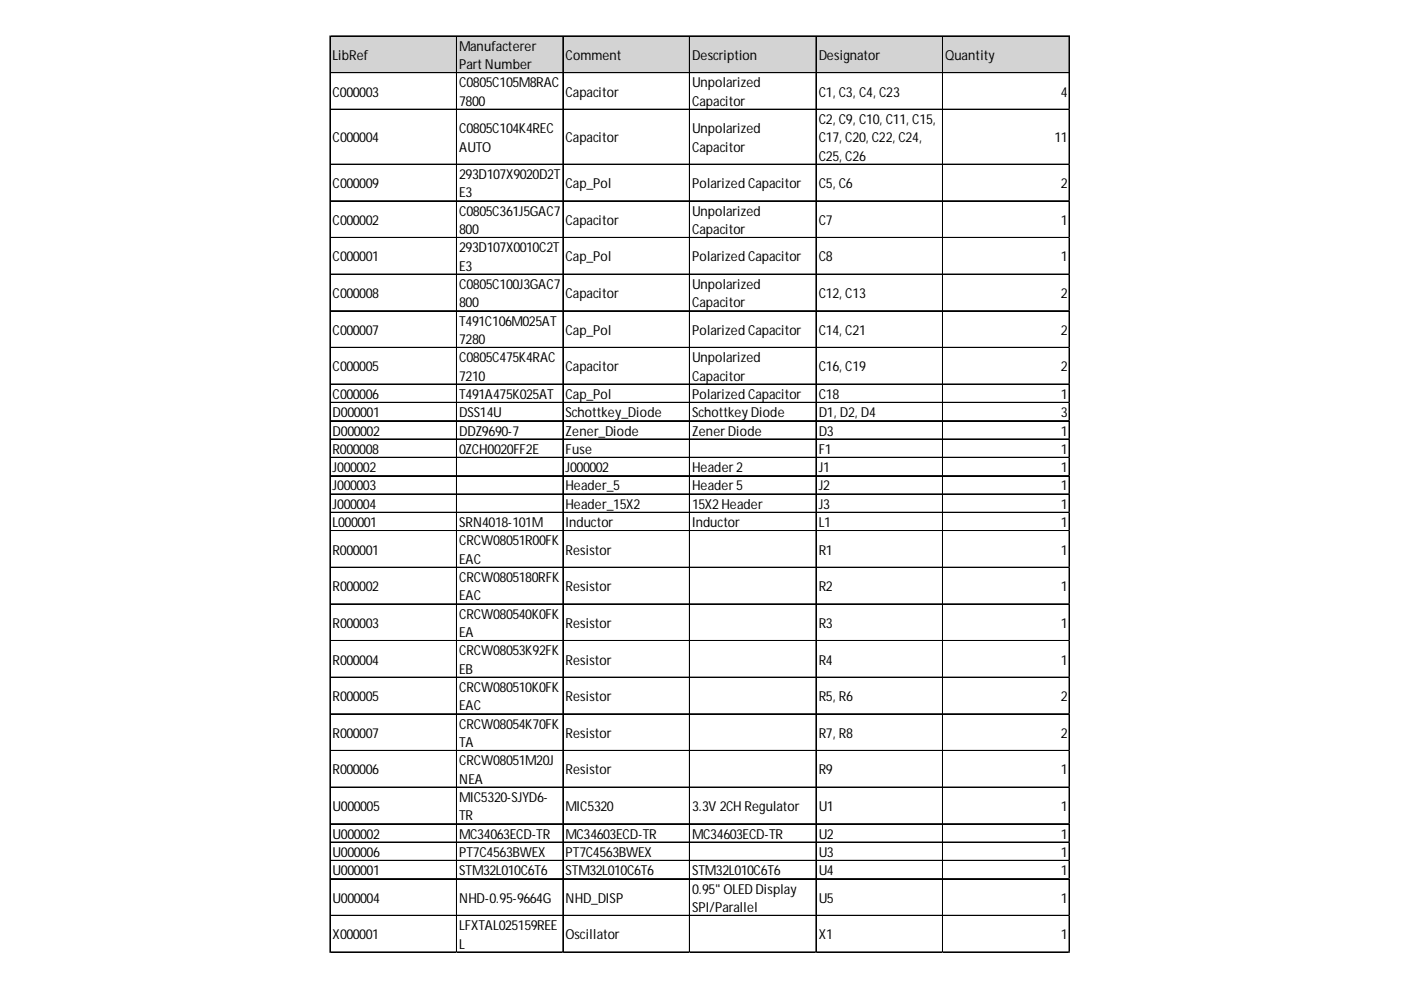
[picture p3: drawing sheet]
<svg xmlns="http://www.w3.org/2000/svg" width="297mm" height="210mm" viewBox="0 0 297 210" stroke-linecap="round" stroke-linejoin="round" font-family="sans-serif">
<defs><g id="words">
<g font-size="2.9">
<text x="97.4" y="10.8">Manufacterer</text>
<text x="70.5" y="12.7">LibRef</text>
<text x="97.4" y="14.6">PartNumber</text>
<text x="119.9" y="12.7">Comment</text>
<text x="146.7" y="12.7">Description</text>
<text x="173.6" y="12.7">Designator</text>
<text x="200.4" y="12.7">Quantity</text>
<text x="70.5" y="20.5">C000003</text>
<text x="97.4" y="18.5">C0805C105M8RAC</text>
<text x="97.4" y="22.4">7800</text>
<text x="119.9" y="20.5">Capacitor</text>
<text x="146.7" y="18.5">Unpolarized</text>
<text x="146.7" y="22.4">Capacitor</text>
<text x="173.6" y="20.5">C1, C3, C4, C23</text>
<text x="224.9" y="20.5">4</text>
<text x="97.4" y="28.2">C0805C104K4REC</text>
<text x="146.7" y="28.2">Unpolarized</text>
<text x="173.6" y="26.3">C2, C9, C10, C11, C15,</text>
<text x="70.5" y="30.2">C000004</text>
<text x="97.4" y="32.1">AUTO</text>
<text x="119.9" y="30.2">Capacitor</text>
<text x="146.7" y="32.1">Capacitor</text>
<text x="173.6" y="30.2">C17, C20, C22, C24,</text>
<text x="173.6" y="34.1">C25, C26</text>
<text x="223.5" y="30.2">11</text>
<text x="70.5" y="39.9">C000009</text>
<text x="97.4" y="38">293D107X9020D2T</text>
<text x="97.4" y="41.8">E3</text>
<text x="119.9" y="39.9">Cap_Pol</text>
<text x="146.7" y="39.9">Polarized Capacitor</text>
<text x="173.6" y="39.9">C5, C6</text>
<text x="224.9" y="39.9">2</text>
<text x="70.5" y="47.7">C000002</text>
<text x="97.4" y="45.7">C0805C361J5GAC7</text>
<text x="119.9" y="47.7">Capacitor</text>
<text x="146.7" y="45.7">Unpolarized</text>
<text x="173.6" y="47.7">C7</text>
<text x="224.9" y="47.7">1</text>
<text x="97.4" y="49.6">800</text>
<text x="97.4" y="53.5">293D107X0010C2T</text>
<text x="146.7" y="49.6">Capacitor</text>
<text x="70.5" y="55.4">C000001</text>
<text x="97.4" y="57.4">E3</text>
<text x="119.9" y="55.4">Cap_Pol</text>
<text x="146.7" y="55.4">Polarized Capacitor</text>
<text x="173.6" y="55.4">C8</text>
<text x="224.9" y="55.4">1</text>
<text x="70.5" y="63.2">C000008</text>
<text x="97.4" y="61.3">C0805C100J3GAC7</text>
<text x="97.4" y="65.1">800</text>
<text x="119.9" y="63.2">Capacitor</text>
<text x="146.7" y="61.3">Unpolarized</text>
<text x="146.7" y="65.1">Capacitor</text>
<text x="173.6" y="63.2">C12, C13</text>
<text x="224.9" y="63.2">2</text>
<text x="70.5" y="71">C000007</text>
<text x="97.4" y="69">T491C106M025AT</text>
<text x="119.9" y="71">Cap_Pol</text>
<text x="146.7" y="71">Polarized Capacitor</text>
<text x="173.6" y="71">C14, C21</text>
<text x="224.9" y="71">2</text>
<text x="97.4" y="72.9">7280</text>
<text x="97.4" y="76.8">C0805C475K4RAC</text>
<text x="146.7" y="76.8">Unpolarized</text>
<text x="70.5" y="78.7">C000005</text>
<text x="97.4" y="80.7">7210</text>
<text x="119.9" y="78.7">Capacitor</text>
<text x="146.7" y="80.7">Capacitor</text>
<text x="173.6" y="78.7">C16, C19</text>
<text x="224.9" y="78.7">2</text>
<text x="70.5" y="84.6">C000006</text>
<text x="70.5" y="88.5">D000001</text>
<text x="97.4" y="84.6">T491A475K025AT</text>
<text x="97.4" y="88.5">DSS14U</text>
<text x="119.9" y="84.6">Cap_Pol</text>
<text x="119.9" y="88.5">Schottkey_Diode</text>
<text x="146.7" y="84.6">Polarized Capacitor</text>
<text x="146.7" y="88.5">SchottkeyDiode</text>
<text x="173.6" y="84.6">C18</text>
<text x="173.6" y="88.5">D1, D2, D4</text>
<text x="224.9" y="84.6">1</text>
<text x="224.9" y="88.5">3</text>
<text x="70.5" y="92.3">D000002</text>
<text x="97.4" y="92.3">DDZ9690-7</text>
<text x="119.9" y="92.3">Zener_Diode</text>
<text x="146.7" y="92.3">ZenerDiode</text>
<text x="173.6" y="92.3">D3</text>
<text x="224.9" y="92.3">1</text>
<text x="70.5" y="96.2">R000008</text>
<text x="70.5" y="100.1">J000002</text>
<text x="97.4" y="96.2">0ZCH0020FF2E</text>
<text x="119.9" y="96.2">Fuse</text>
<text x="119.9" y="100.1">J000002</text>
<text x="146.7" y="100.1">Header2</text>
<text x="173.6" y="96.2">F1</text>
<text x="173.6" y="100.1">J1</text>
<text x="224.9" y="96.2">1</text>
<text x="224.9" y="100.1">1</text>
<text x="70.5" y="104">J000003</text>
<text x="70.5" y="107.9">J000004</text>
<text x="119.9" y="104">Header_5</text>
<text x="119.9" y="107.9">Header_15X2</text>
<text x="146.7" y="104">Header5</text>
<text x="146.7" y="107.9">15X2Header</text>
<text x="173.6" y="104">J2</text>
<text x="173.6" y="107.9">J3</text>
<text x="224.9" y="104">1</text>
<text x="224.9" y="107.9">1</text>
<text x="70.5" y="111.8">L000001</text>
<text x="97.4" y="111.8">SRN4018-101M</text>
<text x="119.9" y="111.8">Inductor</text>
<text x="146.7" y="111.8">Inductor</text>
<text x="173.6" y="111.8">L1</text>
<text x="224.9" y="111.8">1</text>
<text x="70.5" y="117.6">R000001</text>
<text x="97.4" y="115.6">CRCW08051R00FK</text>
<text x="97.4" y="119.5">EAC</text>
<text x="119.9" y="117.6">Resistor</text>
<text x="173.6" y="117.6">R1</text>
<text x="224.9" y="117.6">1</text>
<text x="70.5" y="125.4">R000002</text>
<text x="97.4" y="123.4">CRCW0805180RFK</text>
<text x="119.9" y="125.4">Resistor</text>
<text x="173.6" y="125.4">R2</text>
<text x="224.9" y="125.4">1</text>
<text x="97.4" y="127.3">EAC</text>
<text x="97.4" y="131.2">CRCW080540K0FK</text>
<text x="70.5" y="133.1">R000003</text>
<text x="97.4" y="135.1">EA</text>
<text x="119.9" y="133.1">Resistor</text>
<text x="173.6" y="133.1">R3</text>
<text x="224.9" y="133.1">1</text>
<text x="70.5" y="140.9">R000004</text>
<text x="97.4" y="139">CRCW08053K92FK</text>
<text x="97.4" y="142.8">EB</text>
<text x="119.9" y="140.9">Resistor</text>
<text x="173.6" y="140.9">R4</text>
<text x="224.9" y="140.9">1</text>
<text x="70.5" y="148.7">R000005</text>
<text x="97.4" y="146.7">CRCW080510K0FK</text>
<text x="119.9" y="148.7">Resistor</text>
<text x="173.6" y="148.7">R5, R6</text>
<text x="224.9" y="148.7">2</text>
<text x="97.4" y="150.6">EAC</text>
<text x="97.4" y="154.5">CRCW08054K70FK</text>
<text x="70.5" y="156.4">R000007</text>
<text x="97.4" y="158.4">TA</text>
<text x="119.9" y="156.4">Resistor</text>
<text x="173.6" y="156.4">R7, R8</text>
<text x="224.9" y="156.4">2</text>
<text x="70.5" y="164.2">R000006</text>
<text x="97.4" y="162.3">CRCW08051M20J</text>
<text x="97.4" y="166.1">NEA</text>
<text x="119.9" y="164.2">Resistor</text>
<text x="173.6" y="164.2">R9</text>
<text x="224.9" y="164.2">1</text>
<text x="70.5" y="172">U000005</text>
<text x="97.4" y="170">MIC5320-SJYD6-</text>
<text x="97.4" y="173.9">TR</text>
<text x="119.9" y="172">MIC5320</text>
<text x="146.7" y="172">3.3V 2CH Regulator</text>
<text x="173.6" y="172">U1</text>
<text x="224.9" y="172">1</text>
<text x="70.5" y="177.8">U000002</text>
<text x="97.4" y="177.8">MC34063ECD-TR</text>
<text x="119.9" y="177.8">MC34603ECD-TR</text>
<text x="146.7" y="177.8">MC34603ECD-TR</text>
<text x="173.6" y="177.8">U2</text>
<text x="224.9" y="177.8">1</text>
<text x="70.5" y="181.7">U000006</text>
<text x="70.5" y="185.6">U000001</text>
<text x="97.4" y="181.7">PT7C4563BWEX</text>
<text x="97.4" y="185.6">STM32L010C6T6</text>
<text x="119.9" y="181.7">PT7C4563BWEX</text>
<text x="119.9" y="185.6">STM32L010C6T6</text>
<text x="146.7" y="185.6">STM32L010C6T6</text>
<text x="173.6" y="181.7">U3</text>
<text x="173.6" y="185.6">U4</text>
<text x="224.9" y="181.7">1</text>
<text x="224.9" y="185.6">1</text>
<text x="70.5" y="191.4">U000004</text>
<text x="97.4" y="191.4">NHD-0.95-9664G</text>
<text x="119.9" y="191.4">NHD_DISP</text>
<text x="146.7" y="189.5">0.95&quot; OLED Display</text>
<text x="173.6" y="191.4">U5</text>
<text x="224.9" y="191.4">1</text>
<text x="97.4" y="197.2">LFXTAL025159REE</text>
<text x="146.7" y="193.3">SPI/Parallel</text>
<text x="70.5" y="199.2">X000001</text>
<text x="97.4" y="201.1">L</text>
<text x="119.9" y="199.2">Oscillator</text>
<text x="173.6" y="199.2">X1</text>
<text x="224.9" y="199.2">1</text>
</g>
</g></defs>
<path d="M70.1 7.7h156.8v7.9h-156.8z" fill="#d3d3d3"/>
<g fill="none" stroke="#000" stroke-width=".21">
<path d="M69.9 7.6v194.4M70 7.6v194.4M70.1 7.6h156.8M70.1 7.7h156.8M70.1 15.4h156.8M70.1 15.5h156.8M96.8 7.8v194.2M96.9 7.8v194.2M119.3 7.8v194.2M119.4 7.8v194.2M146.2 7.8v194.2M146.3 7.8v194.2"/>
<path d="M173 7.8v194.2M173.1 7.8v194.2M199.8 7.8v194.2M199.9 7.8v194.2M226.7 7.8v194.2M226.8 7.8v194.2M70.1 23.1h156.8M70.1 23.2h156.8M70.1 34.8h156.8M70.1 34.9h156.8M70.1 42.6h156.8M70.1 42.7h156.8"/>
<path d="M70.1 50.3h156.8M70.1 50.4h156.8M70.1 58.1h156.8M70.1 58.2h156.8M70.1 65.9h156.8M70.1 66h156.8M70.1 73.6h156.8M70.1 73.7h156.8M70.1 81.4h156.8M70.1 81.5h156.8M70.1 85.3h156.8M70.1 85.4h156.8"/>
<path d="M70.1 89.2h156.8M70.1 89.3h156.8M70.1 93.1h156.8M70.1 93.2h156.8M70.1 96.9h156.8M70.1 97h156.8M70.1 100.8h156.8M70.1 100.9h156.8M70.1 104.7h156.8M70.1 104.8h156.8M70.1 108.6h156.8M70.1 108.7h156.8"/>
<path d="M70.1 112.5h156.8M70.1 112.6h156.8M70.1 120.3h156.8M70.1 120.4h156.8M70.1 128h156.8M70.1 128.1h156.8M70.1 135.8h156.8M70.1 135.9h156.8M70.1 143.6h156.8M70.1 143.7h156.8M70.1 151.3h156.8M70.1 151.4h156.8"/>
<path d="M70.1 159.1h156.8M70.1 159.2h156.8M70.1 166.9h156.8M70.1 167h156.8M70.1 174.6h156.8M70.1 174.7h156.8M70.1 178.5h156.8M70.1 178.6h156.8M70.1 182.4h156.8M70.1 182.5h156.8M70.1 186.3h156.8M70.1 186.4h156.8"/>
<path d="M70.1 194.1h156.8M70.1 194.2h156.8M70.1 201.8h156.8M70.1 201.9h156.8"/>
</g>
<path d="M69.9 202v.1" fill="none" stroke="#d4d4d4" stroke-width=".21"/>
<path d="M69.9 202l.2 .1z" fill="#d4d4d4"/>
<path d="M96.8 202v.1" fill="none" stroke="#d4d4d4" stroke-width=".21"/>
<path d="M96.8 202l.2 .1z" fill="#d4d4d4"/>
<path d="M119.3 202v.1" fill="none" stroke="#d4d4d4" stroke-width=".21"/>
<path d="M119.3 202l.2 .1z" fill="#d4d4d4"/>
<path d="M146.2 202v.1" fill="none" stroke="#d4d4d4" stroke-width=".21"/>
<path d="M146.2 202l.2 .1z" fill="#d4d4d4"/>
<path d="M173 202v.1" fill="none" stroke="#d4d4d4" stroke-width=".21"/>
<path d="M173 202l.2 .1z" fill="#d4d4d4"/>
<path d="M199.8 202v.1" fill="none" stroke="#d4d4d4" stroke-width=".21"/>
<path d="M199.8 202l.2 .1z" fill="#d4d4d4"/>
<path d="M226.7 202v.1" fill="none" stroke="#d4d4d4" stroke-width=".21"/>
<path d="M226.7 202l.2 .1z" fill="#d4d4d4"/>
<path d="M226.9 23.1h.1" fill="none" stroke="#d4d4d4" stroke-width=".21"/>
<path d="M226.9 23.1v.2z" fill="#d4d4d4"/>
<path d="M226.9 34.8h.1" fill="none" stroke="#d4d4d4" stroke-width=".21"/>
<path d="M226.9 34.8v.2z" fill="#d4d4d4"/>
<path d="M226.9 42.6h.1" fill="none" stroke="#d4d4d4" stroke-width=".21"/>
<path d="M226.9 42.6v.2z" fill="#d4d4d4"/>
<path d="M226.9 50.3h.1" fill="none" stroke="#d4d4d4" stroke-width=".21"/>
<path d="M226.9 50.3v.2z" fill="#d4d4d4"/>
<path d="M226.9 58.1h.1" fill="none" stroke="#d4d4d4" stroke-width=".21"/>
<path d="M226.9 58.1v.2z" fill="#d4d4d4"/>
<path d="M226.9 65.9h.1" fill="none" stroke="#d4d4d4" stroke-width=".21"/>
<path d="M226.9 65.9v.2z" fill="#d4d4d4"/>
<path d="M226.9 73.6h.1" fill="none" stroke="#d4d4d4" stroke-width=".21"/>
<path d="M226.9 73.6v.2z" fill="#d4d4d4"/>
<path d="M226.9 81.4h.1" fill="none" stroke="#d4d4d4" stroke-width=".21"/>
<path d="M226.9 81.4v.2z" fill="#d4d4d4"/>
<path d="M226.9 85.3h.1" fill="none" stroke="#d4d4d4" stroke-width=".21"/>
<path d="M226.9 85.3v.2z" fill="#d4d4d4"/>
<path d="M226.9 89.2h.1" fill="none" stroke="#d4d4d4" stroke-width=".21"/>
<path d="M226.9 89.2v.2z" fill="#d4d4d4"/>
<path d="M226.9 93.1h.1" fill="none" stroke="#d4d4d4" stroke-width=".21"/>
<path d="M226.9 93.1v.2z" fill="#d4d4d4"/>
<path d="M226.9 96.9h.1" fill="none" stroke="#d4d4d4" stroke-width=".21"/>
<path d="M226.9 96.9v.2z" fill="#d4d4d4"/>
<path d="M226.9 100.8h.1" fill="none" stroke="#d4d4d4" stroke-width=".21"/>
<path d="M226.9 100.8v.2z" fill="#d4d4d4"/>
<path d="M226.9 104.7h.1" fill="none" stroke="#d4d4d4" stroke-width=".21"/>
<path d="M226.9 104.7v.2z" fill="#d4d4d4"/>
<path d="M226.9 108.6h.1" fill="none" stroke="#d4d4d4" stroke-width=".21"/>
<path d="M226.9 108.6v.2z" fill="#d4d4d4"/>
<path d="M226.9 112.5h.1" fill="none" stroke="#d4d4d4" stroke-width=".21"/>
<path d="M226.9 112.5v.2z" fill="#d4d4d4"/>
<path d="M226.9 120.3h.1" fill="none" stroke="#d4d4d4" stroke-width=".21"/>
<path d="M226.9 120.3v.1z" fill="#d4d4d4"/>
<path d="M226.9 128h.1" fill="none" stroke="#d4d4d4" stroke-width=".21"/>
<path d="M226.9 128v.2z" fill="#d4d4d4"/>
<path d="M226.9 135.8h.1" fill="none" stroke="#d4d4d4" stroke-width=".21"/>
<path d="M226.9 135.8v.2z" fill="#d4d4d4"/>
<path d="M226.9 143.6h.1" fill="none" stroke="#d4d4d4" stroke-width=".21"/>
<path d="M226.9 143.6v.2z" fill="#d4d4d4"/>
<path d="M226.9 151.3h.1" fill="none" stroke="#d4d4d4" stroke-width=".21"/>
<path d="M226.9 151.3v.2z" fill="#d4d4d4"/>
<path d="M226.9 159.1h.1" fill="none" stroke="#d4d4d4" stroke-width=".21"/>
<path d="M226.9 159.1v.2z" fill="#d4d4d4"/>
<path d="M226.9 166.9h.1" fill="none" stroke="#d4d4d4" stroke-width=".21"/>
<path d="M226.9 166.9v.2z" fill="#d4d4d4"/>
<path d="M226.9 174.6h.1" fill="none" stroke="#d4d4d4" stroke-width=".21"/>
<path d="M226.9 174.6v.2z" fill="#d4d4d4"/>
<path d="M226.9 178.5h.1" fill="none" stroke="#d4d4d4" stroke-width=".21"/>
<path d="M226.9 178.5v.2z" fill="#d4d4d4"/>
<path d="M226.9 182.4h.1" fill="none" stroke="#d4d4d4" stroke-width=".21"/>
<path d="M226.9 182.4v.2z" fill="#d4d4d4"/>
<path d="M226.9 186.3h.1" fill="none" stroke="#d4d4d4" stroke-width=".21"/>
<path d="M226.9 186.3v.2z" fill="#d4d4d4"/>
<path d="M226.9 194.1h.1" fill="none" stroke="#d4d4d4" stroke-width=".21"/>
<path d="M226.9 194.1v.2z" fill="#d4d4d4"/>
<path d="M226.9 201.8h.1" fill="none" stroke="#d4d4d4" stroke-width=".21"/>
<path d="M226.9 201.8v.2z" fill="#d4d4d4"/>
<use href="#words"/>
</svg>
